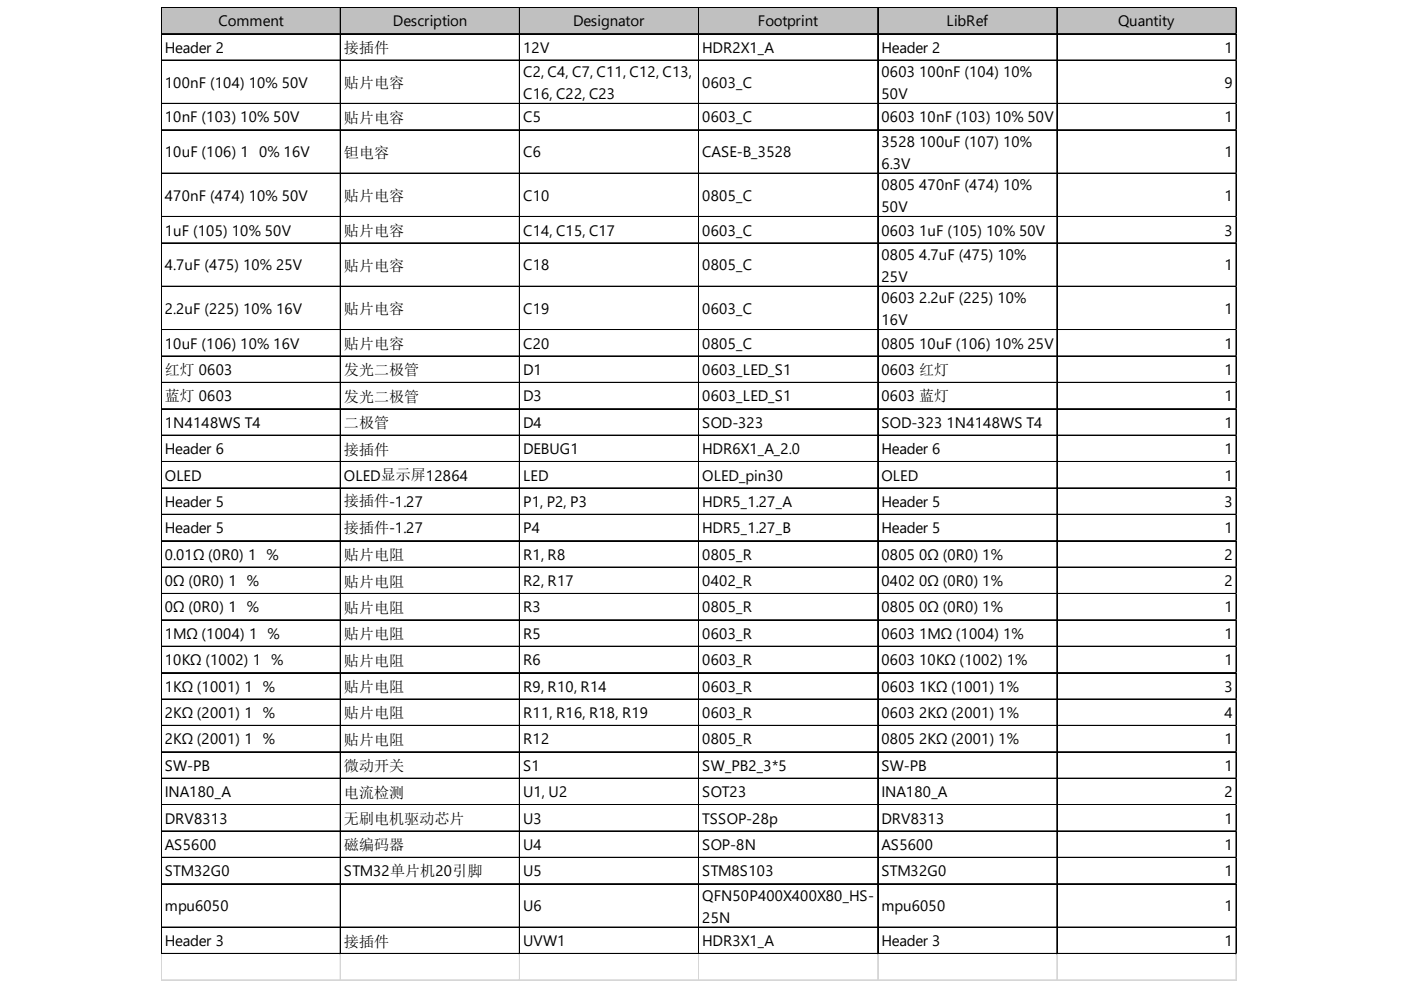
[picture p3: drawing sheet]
<svg xmlns="http://www.w3.org/2000/svg" width="297mm" height="210mm" viewBox="0 0 297 210" stroke-linecap="round" stroke-linejoin="round" font-family="sans-serif">
<defs><g id="words">
<g font-size="3.2">
<text x="46.3" y="5.6">Comment</text>
<text x="83.3" y="5.6">Description</text>
<text x="121.5" y="5.6">Designator</text>
<text x="160.7" y="5.6">Footprint</text>
<text x="200.7" y="5.6">LibRef</text>
<text x="237.1" y="5.6">Quantity</text>
<text x="34.9" y="11.2">Header 2</text>
<text x="72.9" y="11.3">接插件</text>
<text x="110.9" y="11.2">12V</text>
<text x="148.9" y="11.2">HDR2X1_A</text>
<text x="186.9" y="11.2">Header 2</text>
<text x="259.6" y="11.2">1</text>
<text x="110.9" y="16.4">C2, C4, C7, C11, C12, C13,</text>
<text x="186.9" y="16.4">0603</text>
<text x="194.9" y="16.4">100nF (104) 10%</text>
<text x="34.9" y="18.6">100nF (104) 10% 50V</text>
<text x="72.9" y="18.7">贴片电容</text>
<text x="110.9" y="21">C16, C22, C23</text>
<text x="148.9" y="18.6">0603_C</text>
<text x="186.9" y="21">50V</text>
<text x="259.6" y="18.6">9</text>
<text x="34.9" y="26">10nF (103) 10% 50V</text>
<text x="72.9" y="26.1">贴片电容</text>
<text x="110.9" y="26">C5</text>
<text x="148.9" y="26">0603_C</text>
<text x="186.9" y="26">0603</text>
<text x="194.9" y="26">10nF (103) 10% 50V</text>
<text x="259.6" y="26">1</text>
<text x="34.9" y="33.4">10uF (106) ¡À1</text>
<text x="54.9" y="33.4">0% 16V</text>
<text x="72.9" y="33.4">钽电容</text>
<text x="110.9" y="33.4">C6</text>
<text x="148.9" y="33.4">CASE-B_3528</text>
<text x="186.9" y="31.2">3528</text>
<text x="186.9" y="35.8">6.3V</text>
<text x="194.9" y="31.2">100uF (107) 10%</text>
<text x="259.6" y="33.4">1</text>
<text x="186.9" y="40.3">0805</text>
<text x="194.9" y="40.3">470nF (474) 10%</text>
<text x="34.9" y="42.5">470nF (474) 10% 50V</text>
<text x="72.9" y="42.6">贴片电容</text>
<text x="110.9" y="42.5">C10</text>
<text x="148.9" y="42.5">0805_C</text>
<text x="186.9" y="44.9">50V</text>
<text x="259.6" y="42.5">1</text>
<text x="34.9" y="49.9">1uF (105) 10% 50V</text>
<text x="72.9" y="50">贴片电容</text>
<text x="110.9" y="49.9">C14, C15, C17</text>
<text x="148.9" y="49.9">0603_C</text>
<text x="186.9" y="49.9">0603</text>
<text x="194.9" y="49.9">1uF (105) 10% 50V</text>
<text x="259.6" y="49.9">3</text>
<text x="34.9" y="57.3">4.7uF (475) 10% 25V</text>
<text x="72.9" y="57.4">贴片电容</text>
<text x="110.9" y="57.3">C18</text>
<text x="148.9" y="57.3">0805_C</text>
<text x="186.9" y="55.1">0805</text>
<text x="186.9" y="59.7">25V</text>
<text x="194.9" y="55.1">4.7uF (475) 10%</text>
<text x="259.6" y="57.3">1</text>
<text x="186.9" y="64.3">0603</text>
<text x="194.9" y="64.3">2.2uF (225) 10%</text>
<text x="34.9" y="66.5">2.2uF (225) 10% 16V</text>
<text x="72.9" y="66.6">贴片电容</text>
<text x="110.9" y="66.5">C19</text>
<text x="148.9" y="66.5">0603_C</text>
<text x="186.9" y="68.9">16V</text>
<text x="259.6" y="66.5">1</text>
<text x="34.9" y="73.9">10uF (106) 10% 16V</text>
<text x="72.9" y="74">贴片电容</text>
<text x="110.9" y="73.9">C20</text>
<text x="148.9" y="73.9">0805_C</text>
<text x="186.9" y="73.9">0805</text>
<text x="194.9" y="73.9">10uF (106) 10% 25V</text>
<text x="259.6" y="73.9">1</text>
<text x="34.9" y="79.4">红灯 0603</text>
<text x="72.9" y="79.6">发光二极管</text>
<text x="110.9" y="79.5">D1</text>
<text x="148.9" y="79.5">0603_LED_S1</text>
<text x="186.9" y="79.5">0603 红灯</text>
<text x="259.6" y="79.5">1</text>
<text x="34.9" y="85">蓝灯 0603</text>
<text x="72.9" y="85.2">发光二极管</text>
<text x="110.9" y="85.1">D3</text>
<text x="148.9" y="85.1">0603_LED_S1</text>
<text x="186.9" y="85.1">0603 蓝灯</text>
<text x="259.6" y="85.1">1</text>
<text x="34.9" y="90.7">1N4148WS T4</text>
<text x="72.9" y="90.8">二极管</text>
<text x="110.9" y="90.7">D4</text>
<text x="148.9" y="90.7">SOD-323</text>
<text x="186.9" y="90.7">SOD-323</text>
<text x="200.7" y="90.7">1N4148WS T4</text>
<text x="259.6" y="90.7">1</text>
<text x="34.9" y="96.3">Header 6</text>
<text x="34.9" y="101.9">OLED</text>
<text x="72.9" y="96.4">接插件</text>
<text x="72.9" y="101.9">OLED显示屏12864</text>
<text x="110.9" y="96.3">DEBUG1</text>
<text x="110.9" y="101.9">LED</text>
<text x="148.9" y="96.3">HDR6X1_A_2.0</text>
<text x="148.9" y="101.9">OLED_pin30</text>
<text x="186.9" y="96.3">Header 6</text>
<text x="186.9" y="101.9">OLED</text>
<text x="259.6" y="96.3">1</text>
<text x="259.6" y="101.9">1</text>
<text x="34.9" y="107.5">Header 5</text>
<text x="72.9" y="107.4">接插件-1.27</text>
<text x="110.9" y="107.5">P1, P2, P3</text>
<text x="148.9" y="107.5">HDR5_1.27_A</text>
<text x="186.9" y="107.5">Header 5</text>
<text x="259.6" y="107.5">3</text>
<text x="34.9" y="113.1">Header 5</text>
<text x="72.9" y="113">接插件-1.27</text>
<text x="110.9" y="113.1">P4</text>
<text x="148.9" y="113.1">HDR5_1.27_B</text>
<text x="186.9" y="113.1">Header 5</text>
<text x="259.6" y="113.1">1</text>
<text x="34.9" y="118.7">0.01Ω (0R0) ¡À1 %</text>
<text x="72.9" y="118.8">贴片电阻</text>
<text x="110.9" y="118.7">R1, R8</text>
<text x="148.9" y="118.7">0805_R</text>
<text x="186.9" y="118.7">0805</text>
<text x="194.9" y="118.7">0Ω (0R0) 1%</text>
<text x="259.6" y="118.7">2</text>
<text x="34.9" y="124.3">0Ω (0R0) ¡À1 %</text>
<text x="72.9" y="124.4">贴片电阻</text>
<text x="110.9" y="124.3">R2, R17</text>
<text x="148.9" y="124.3">0402_R</text>
<text x="186.9" y="124.3">0402</text>
<text x="194.9" y="124.3">0Ω (0R0) 1%</text>
<text x="259.6" y="124.3">2</text>
<text x="34.9" y="129.9">0Ω (0R0) ¡À1 %</text>
<text x="72.9" y="130">贴片电阻</text>
<text x="110.9" y="129.9">R3</text>
<text x="148.9" y="129.9">0805_R</text>
<text x="186.9" y="129.9">0805</text>
<text x="194.9" y="129.9">0Ω (0R0) 1%</text>
<text x="259.6" y="129.9">1</text>
<text x="34.9" y="135.5">1MΩ (1004) ¡À1 %</text>
<text x="72.9" y="135.6">贴片电阻</text>
<text x="110.9" y="135.5">R5</text>
<text x="148.9" y="135.5">0603_R</text>
<text x="186.9" y="135.5">0603</text>
<text x="194.9" y="135.5">1MΩ (1004) 1%</text>
<text x="259.6" y="135.5">1</text>
<text x="34.9" y="141.1">10KΩ (1002) ¡À1 %</text>
<text x="72.9" y="141.1">贴片电阻</text>
<text x="110.9" y="141.1">R6</text>
<text x="148.9" y="141.1">0603_R</text>
<text x="186.9" y="141.1">0603</text>
<text x="194.9" y="141.1">10KΩ (1002) 1%</text>
<text x="259.6" y="141.1">1</text>
<text x="34.9" y="146.6">1KΩ (1001) ¡À1 %</text>
<text x="72.9" y="146.7">贴片电阻</text>
<text x="110.9" y="146.6">R9, R10, R14</text>
<text x="148.9" y="146.6">0603_R</text>
<text x="186.9" y="146.6">0603</text>
<text x="194.9" y="146.6">1KΩ (1001) 1%</text>
<text x="259.6" y="146.6">3</text>
<text x="34.9" y="152.2">2KΩ (2001) ¡À1 %</text>
<text x="72.9" y="152.3">贴片电阻</text>
<text x="110.9" y="152.2">R11, R16, R18, R19</text>
<text x="148.9" y="152.2">0603_R</text>
<text x="186.9" y="152.2">0603</text>
<text x="194.9" y="152.2">2KΩ (2001) 1%</text>
<text x="259.6" y="152.2">4</text>
<text x="34.9" y="157.8">2KΩ (2001) ¡À1 %</text>
<text x="72.9" y="157.9">贴片电阻</text>
<text x="110.9" y="157.8">R12</text>
<text x="148.9" y="157.8">0805_R</text>
<text x="186.9" y="157.8">0805</text>
<text x="194.9" y="157.8">2KΩ (2001) 1%</text>
<text x="259.6" y="157.8">1</text>
<text x="34.9" y="163.4">SW-PB</text>
<text x="72.9" y="163.5">微动开关</text>
<text x="110.9" y="163.4">S1</text>
<text x="148.9" y="163.4">SW_PB2_3*5</text>
<text x="186.9" y="163.4">SW-PB</text>
<text x="259.6" y="163.4">1</text>
<text x="34.9" y="169">INA180_A</text>
<text x="72.9" y="169.1">电流检测</text>
<text x="110.9" y="169">U1, U2</text>
<text x="148.9" y="169">SOT23</text>
<text x="186.9" y="169">INA180_A</text>
<text x="259.6" y="169">2</text>
<text x="34.9" y="174.6">DRV8313</text>
<text x="72.9" y="174.7">无刷电机驱动芯片</text>
<text x="110.9" y="174.6">U3</text>
<text x="148.9" y="174.6">TSSOP-28p</text>
<text x="186.9" y="174.6">DRV8313</text>
<text x="259.6" y="174.6">1</text>
<text x="34.9" y="180.2">AS5600</text>
<text x="34.9" y="185.8">STM32G0</text>
<text x="72.9" y="180.3">磁编码器</text>
<text x="72.9" y="185.8">STM32单片机20引脚</text>
<text x="110.9" y="180.2">U4</text>
<text x="110.9" y="185.8">U5</text>
<text x="148.9" y="180.2">SOP-8N</text>
<text x="148.9" y="185.8">STM8S103</text>
<text x="186.9" y="180.2">AS5600</text>
<text x="186.9" y="185.8">STM32G0</text>
<text x="259.6" y="180.2">1</text>
<text x="259.6" y="185.8">1</text>
<text x="148.9" y="191">QFN50P400X400X80_HS-</text>
<text x="34.9" y="193.2">mpu6050</text>
<text x="110.9" y="193.2">U6</text>
<text x="148.9" y="195.6">25N</text>
<text x="186.9" y="193.2">mpu6050</text>
<text x="259.6" y="193.2">1</text>
<text x="34.9" y="200.6">Header 3</text>
<text x="72.9" y="200.7">接插件</text>
<text x="110.9" y="200.6">UVW1</text>
<text x="148.9" y="200.6">HDR3X1_A</text>
<text x="186.9" y="200.6">Header 3</text>
<text x="259.6" y="200.6">1</text>
</g>
</g></defs>
<path d="M34.3 1.7h227.9v5.6h-227.9z" fill="#c0c0c0"/>
<g fill="none" stroke="#000" stroke-width=".21">
<path d="M34.1 1.5v200.8M34.2 1.5v200.8M34.3 1.5h227.9M34.3 1.6h227.9M34.3 7.1h227.9M34.3 7.2h227.9M34.3 12.7h227.9M34.3 12.8h227.9M72.1 1.7v200.6M72.2 1.7v200.6M110.1 1.7v200.6M110.2 1.7v200.6"/>
<path d="M148.1 1.7v200.6M148.2 1.7v200.6M186.1 1.7v200.6M186.2 1.7v200.6M224.1 1.7v200.6M224.2 1.7v200.6M262 1.7v200.6M262.1 1.7v200.6M34.3 21.9h227.9M34.3 22h227.9M34.3 27.5h227.9M34.3 27.6h227.9"/>
<path d="M34.3 36.7h227.9M34.3 36.8h227.9M34.3 45.9h227.9M34.3 46h227.9M34.3 51.5h227.9M34.3 51.6h227.9M34.3 60.7h227.9M34.3 60.8h227.9M34.3 69.9h227.9M34.3 70h227.9M34.3 75.5h227.9M34.3 75.6h227.9"/>
<path d="M34.3 81.1h227.9M34.3 81.2h227.9M34.3 86.7h227.9M34.3 86.8h227.9M34.3 92.2h227.9M34.3 92.3h227.9M34.3 97.8h227.9M34.3 97.9h227.9M34.3 103.4h227.9M34.3 103.5h227.9M34.3 109h227.9M34.3 109.1h227.9"/>
<path d="M34.3 114.6h227.9M34.3 114.7h227.9M34.3 120.2h227.9M34.3 120.3h227.9M34.3 125.8h227.9M34.3 125.9h227.9M34.3 131.4h227.9M34.3 131.5h227.9M34.3 137h227.9M34.3 137.1h227.9M34.3 142.6h227.9M34.3 142.7h227.9"/>
<path d="M34.3 148.2h227.9M34.3 148.3h227.9M34.3 153.8h227.9M34.3 153.9h227.9M34.3 159.4h227.9M34.3 159.5h227.9M34.3 165h227.9M34.3 165.1h227.9M34.3 170.6h227.9M34.3 170.7h227.9M34.3 176.2h227.9M34.3 176.3h227.9"/>
<path d="M34.3 181.8h227.9M34.3 181.9h227.9M34.3 187.4h227.9M34.3 187.5h227.9M34.3 196.5h227.9M34.3 196.6h227.9M34.3 202.1h227.9M34.3 202.2h227.9"/>
</g>
<g fill="none" stroke="#d4d4d4" stroke-width=".21">
<path d="M34.1 202.3v5.7M34.1 207.7h228.1M34.1 207.8h228.1M34.2 202.3v5.7M72.1 202.3v5.7M72.2 202.3v5.7M110.1 202.3v5.7M110.2 202.3v5.7M148.1 202.3v5.7M148.2 202.3v5.7M186.1 202.3v5.7M186.2 202.3v5.7"/>
<path d="M224.1 202.3v5.7M224.2 202.3v5.7M262 202.3v5.7M262.1 202.3v5.7"/>
</g>
<use href="#words"/>
</svg>
